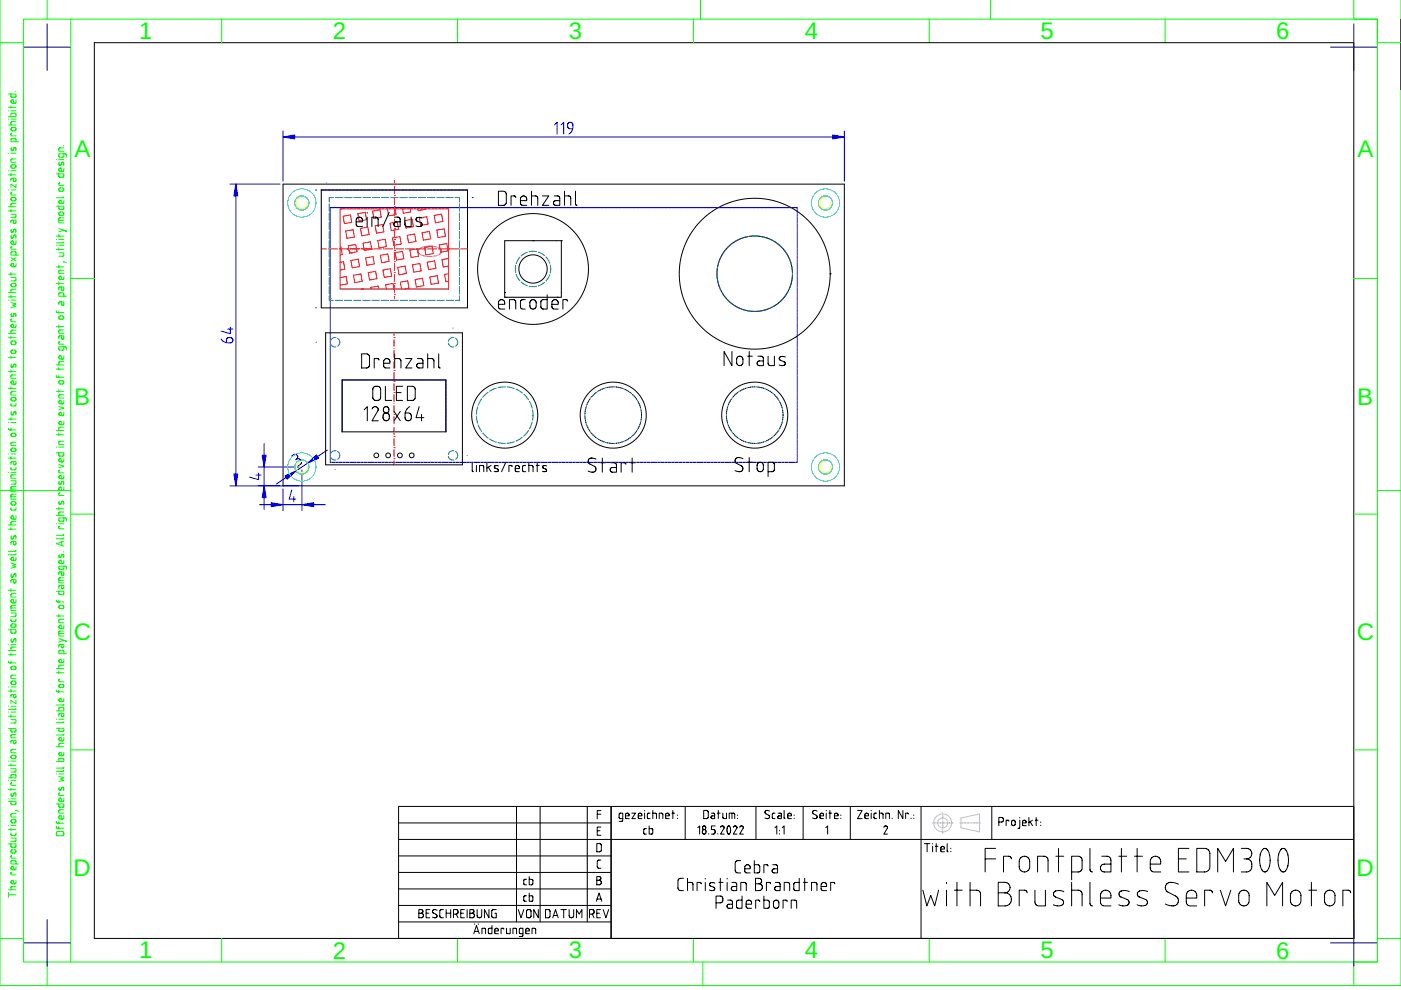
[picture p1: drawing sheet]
<svg xmlns="http://www.w3.org/2000/svg" width="297mm" height="210mm" viewBox="0 0 297 210" stroke-linecap="round" stroke-linejoin="round" font-family="sans-serif">
<defs><g id="words">
<g font-size="5.1" fill="#0f0">
<text x="29.5" y="8.3">1</text>
<text x="70.6" y="8.3">2</text>
<text x="120.6" y="8.3">3</text>
<text x="170.6" y="8.3">4</text>
<text x="220.6" y="8.3">5</text>
<text x="270.6" y="8.3">6</text>
<text x="15.8" y="33.3">A</text>
<text x="287.8" y="33.3">A</text>
<text x="15.7" y="85.8">B</text>
<text x="287.8" y="85.8">B</text>
<text x="15.6" y="135.7">C</text>
<text x="287.7" y="135.7">C</text>
<text x="15.6" y="185.7">D</text>
<text x="287.6" y="185.7">D</text>
<text x="29.5" y="203.2">1</text>
<text x="70.6" y="203.4">2</text>
<text x="120.6" y="203.1">3</text>
<text x="170.6" y="203.2">4</text>
<text x="220.6" y="203.1">5</text>
<text x="270.6" y="203.4">6</text>
</g>
</g></defs>
<g fill="none" stroke="#0f0" stroke-width=".21">
<path d="M0 -.1v209.1h297v-209.1M10 0v4.1h-5v5h-5M148.5 0v4.1M210 0v4.1M287 0v4.1h5v5h5M1.8 19.9h1.6v.6l-.3 .1h-.6l-.2-.7M3.3 19.4h.1M5 9.1v189.9M10 4.1h282v194.9M15 4.1v199.9M47 4.1v5M97 4.1v5"/>
<path d="M147 4.1v5M197 4.1v5M247 4.1v5M1.8 24.7h1.6v-.5l-.3-.2h-.6l-.2 .7M1.8 37.1h1.6M1.8 36.2h.1M1.8 32.5h.1M1.8 26.5h1.6M1.8 25.3h.1M1.8 23.5h.1M1.8 22.8h1.6M2.3 22.4v.5"/>
<path d="M2.3 36.7v.6M2.3 36.2h1.1M2.3 32.5h1.1M2.3 25.3h1.1M2.3 23.5h1.1M2.4 31.8h.1M2.4 31.3v.5M2.4 35h.8l.2 .4-.3 .2h-.6l-.2-.2zM2.4 27.1h.8l.2 .4-.3 .2h-.6l-.2-.2zM2.5 28.3l-.2 .1v.4h1.1M2.9 37.8v.6h.4l.1-.6h-.8l-.3 .1v.5M2.9 31.4l-.2 .5-.3-.1"/>
<path d="M3 31.4l.2-.1 .1 .1M3 31.4h.1M3.3 31.4h.1M3.3 31.4v.6M3.4 39v.7l-1.1-.7v.7M3.4 33.7h-.9l-.2 .3v.4h1.1M3.4 30.1l-.2-.7-.6-.1-.3 .2v.6h1.6M3.4 25.8h-1l-.1 .7M3.4 21.2v.5l-.3 .2-.7-.1v-.5l.5-.1v.7M11.9 36.9h1.6v.5l-.2 .2-.7-.1-.1-.6M11.9 33.8h.1M12.5 33.8h1"/>
<path d="M12.5 34.9h.1M12.5 34.9l.2 .2 .2-.1M12.6 34.4l-.1 .5M12.6 39.9h.7l.2 .4-.3 .2h-.5l-.2-.2zM12.6 38.8l-.1 .1v.4h1M12.9 35h.1M13.1 34.5l-.2 .4M13.1 34.5l.2-.1 .2 .1M13.1 34.5h.1M13.4 30.8h.1M13.5 34.5h.1M13.5 34.5v.6"/>
<path d="M13.5 35.6v.5l-.2 .2-.7-.1-.1-.5 .5-.1v.7M13.5 32.6l-.1 .7h-.7l-.2-.1v-.6h1.3l.3 .2v.5M13.5 31.4h-.8l-.2 .2v.5h1M1.8 58.1h1.6M1.8 44.7h1.6M1.8 43.8h1.6M1.8 40.3h.1M2.3 58.8h1.1l-.1 .7-1 .1M2.3 45.4h1.1l-.1 .7h-1M2.3 44.4v.5M2.3 57.8v.5M2.3 54.6l1.1 .7"/>
<path d="M2.3 40.3h1.1M2.4 50.4h.1M2.4 49.1h.1M2.4 50.4l.2 .1 .2-.1M2.4 49.1l.2 .2 .2-.1M2.4 49.8v.6M2.4 48.6v.5M2.4 42l.8-.1 .2 .5-.3 .2h-.6l-.2-.3zM2.5 52.3l-.2 .1v.4h1.1M2.5 40.8l-.2 .1v.4h1.1M2.8 50.4h.1M2.8 49.2h.1"/>
<path d="M2.9 46.7v.6h.4l.1-.6h-.8l-.3 .1v.5M2.9 48.7l-.1 .4M3 48.7l.2-.1 .1 .1M3 48.7h.1M3.3 50l-.3-.1-.2 .5M3.3 50h.1M3.3 48.7h.1M3.3 50v.5M3.3 48.7v.6M3.4 55.9v.5l-.3 .2-.7-.1v-.5l.5-.1v.7M3.4 54.1l-.2-.7h-.6l-.3 .1v.6h1.6M3.4 51.1v.5l-.3 .2-.7-.1v-.5l.5-.1v.7"/>
<path d="M3.4 43.1l-1 .1-.1 .6M3.4 54.6l-1.1 .7M11.9 43.7h1.6v.6l-.2 .1h-.7l-.1-.7M11.9 56.6h1.6M11.9 52.9h1.6M11.9 52h.1M11.9 50.8h.1M11.9 50.1h1.6M12.5 53.6h1l-.1 .7h-.9M12.5 49.7v.5M12.5 52.5v.6M12.5 56.2v.6"/>
<path d="M12.5 59.8v.5M12.5 52h1M12.5 50.8h1M12.5 48.5l1.4 .5M12.5 46.7h1M12.6 45.1l.7-.1 .2 .4-.3 .3-.5-.1-.2-.2zM13.4 55.5l.7 .2M13.5 58.5v.6l-.2 .2-.7-.1-.1-.5 .5-.2v.8M13.5 57.3h-.8l-.2 .3v.4h1M13.5 51.3l-.1 .2h-1.5M13.5 46.2h-.8l-.2 .3v.8h1M13.5 42.5v.5l-.2 .2-.7-.1-.1-.5 .5-.1v.7"/>
<path d="M13.5 41.7l-.1 .2h-1.5M13.5 48.8l-1 .4M14 49h.1M14 49l.1 .2M15 59h5M287 59h5M1.8 78.8h1.6M1.8 75.8h1.6M1.8 71.6h1.6M1.8 70.7h1.6M1.8 63.6h.1M1.8 62.9h1.6"/>
<path d="M1.8 62h1.6M2.3 64.2l1.1 .2-.7 .3 .7 .3-1.1 .2M2.3 62.6v.5M2.3 71.2v.6M2.3 75.5v.5M2.3 78.4v.6M2.3 63.6h1.1M2.4 77.7h.1M2.4 67h.1M2.4 77.7l.2 .2 .2-.1M2.4 67l.2 .1 .2-.1M2.4 77.2v.5"/>
<path d="M2.4 66.4v.6M2.4 74.3l.8-.1 .2 .5-.3 .2h-.6l-.2-.3zM2.4 72.4l.8-.1 .2 .5-.3 .2h-.6l-.2-.3zM2.4 60.2l.8-.1 .2 .5-.3 .2h-.6l-.2-.3zM2.5 67.7l-.2 .1v.4h1.1M2.8 77.8h.1M2.8 67h.1M2.9 77.3l-.1 .5M2.9 66.6l-.1 .4M3 77.3l.2-.1 .1 .1M3 77.3h.1M3 66.6l.2-.1 .1 .1"/>
<path d="M3 66.6h.1M3.3 77.4h.1M3.3 66.6h.1M3.3 77.4v.5M3.3 66.6v.5M3.4 79.5h-.9l-.2 .3v.4h1.1M3.4 70h-1l-.1 .7M3.4 68.7v.6l-.3 .2-.7-.1v-.5l.5-.2v.8M3.4 61.3l-1 .1-.1 .6M11.9 79.6l.2 .4h1.4M11.9 65.9l.2 .4h1.4M11.9 78.3h1.6"/>
<path d="M11.9 77.4h1.6M11.9 69.2h1.6M11.9 60.1h1.6M12.5 65.9v.5M12.5 68.9v.5M12.5 77.9v.5M12.5 79.6v.6M12.6 67.1l.7-.1 .2 .5-.3 .2h-.5l-.2-.3zM12.6 72.4l-.1 .2v.4h1M13 71.2l.1 .6h.4v-.6h-.8l-.2 .2v.4M13 64l.1 .6h.4v-.6h-.8l-.2 .2v.4M13 60.9l.1 .6h.4v-.6h-.8l-.2 .1v.5"/>
<path d="M13.5 76.7h-.9l-.1 .7M13.5 75.4v.5l-.2 .2h-.7l-.1-.5 .5-.2v.7M13.5 73.5l-.1 .7h-.7l-.2-.1v-.6h1.3l.3 .2v.5M13.5 70h-.8l-.2 .2v.5h1M13.5 62.8l-.1-.7h-.7l-.2 .1v.6h1.6M1.8 90.8l.2 .3h1.4M1.8 97.1h1.6M1.8 96.2h.1M1.8 89.6h.1M1.8 88.9h1.6M1.8 82.3h1.6M2.3 99.1v.4l.3 .1h.7l.1-.5"/>
<path d="M2.3 85.5v.4l.3 .2 .7-.1 .1-.5M2.3 82v.5M2.3 88.5v.6M2.3 90.8v.5M2.3 96.8v.5M2.3 96.2h1.1M2.3 89.6h1.1M2.4 87.8h.1M2.4 87.8l.2 .2 .2-.1M2.4 87.3v.5M2.4 95.1l.8-.1 .2 .5-.3 .2h-.6l-.2-.3zM2.4 92l.8-.1 .2 .4-.3 .3-.6-.1-.2-.2z"/>
<path d="M2.4 84.4l.8-.1 .2 .5-.3 .2h-.6l-.2-.3zM2.8 87.9h.1M2.9 97.8v.7h.4l.1-.7h-.8l-.3 .2v.5M2.9 87.4l-.1 .4M3 87.4l.2-.1 .1 .1M3 87.4h.1M3.3 87.4h.1M3.3 87.4v.6M3.4 93.8h-.9l-.2 .2v.5h1.1M3.4 83.1h-.9l-.2 .2v.5h1.1M3.4 80.7v.6l-.3 .2-.7-.1v-.5l.5-.2v.8M11.9 96h1.6v.6l-.2 .1h-.7l-.1-.7"/>
<path d="M11.9 94.8h.1M11.9 92.2h1.6M11.9 91.3h1.6M11.9 83h1.6M12.5 98.5l1 .3-1 .4M12.5 86.2l1 .3-1 .4M12.5 82.6v.6M12.5 91.8v.5M12.5 94.8h1M12.6 80.8l.7-.1 .2 .5-.3 .2h-.5l-.2-.3zM12.6 99.7l-.1 .2v.4h1M13.5 97.2v.6l-.2 .1h-.7l-.1-.5 .5-.2v.7"/>
<path d="M13.5 93.5l-.8 .1-.2 .2v.5h1M13.5 90.6h-.9l-.1 .7M13.5 89.3v.6l-.2 .1h-.7l-.1-.5 .5-.2v.7M13.5 87.4v.5l-.2 .2-.7-.1-.1-.5 .5-.1v.7M13.5 84.9v.6l-.2 .1h-.7l-.1-.5 .5-.2v.7M13.5 83.7h-.8l-.2 .3v.4h1M0 104h15M1.8 112.2h1.6M1.8 111.3h1.6M1.8 100.2h.1M2.3 119.4l1.1 .3-.7 .2 .7 .3-1.1 .3M2.3 107.6v.4l.3 .2 .7-.1 .1-.5"/>
<path d="M2.3 101.9h1.1l-.1 .7h-1M2.3 111.8v.6M2.3 105.3h1.1M2.3 103.7h1.1M2.3 100.2h1.1M2.4 114.1h.1M2.4 113.6v.5M2.4 106.5l.8-.1 .2 .5-.3 .2h-.6l-.2-.3zM2.9 114.8v.6h.4l.1-.6h-.8l-.3 .2v.4M2.9 113.7l-.2 .5-.3-.1M3 113.7l.2-.1 .1 .1M3 113.7h.1"/>
<path d="M3.3 113.7h.1M3.3 113.7v.6M3.4 118.1v.6l-.3 .2-.7-.1v-.5l.5-.2v.8M3.4 117.4l-.2 .2h-1.4M3.4 116.7l-.2 .2h-1.4M3.4 110.6h-1l-.1 .7M3.4 109.4v.5l-.3 .2-.7-.1v-.5l.5-.1v.7M3.4 104.8h-.9l-.2 .2v.8h1.1M3.4 103.2h-.9l-.2 .2v.8h1.1M3.4 100.7h-.9l-.2 .3v.4h1.1M11.9 111.1h.1M11.9 109.3h1.6"/>
<path d="M11.9 107.9h1.6M12.5 107.5v.5M12.5 111.1h1M12.5 118.1h.1M12.5 106.8h.1M12.5 102.6h.1M12.5 118.1l.2 .1 .2-.1M12.5 102.6l.2 .1 .2-.1M12.6 117.5l-.1 .6M12.6 106.3l-.1 .5M12.6 102l-.1 .6M12.6 111.6l-.1 .1v.4h1"/>
<path d="M12.6 104.5l-.1 .1v.5h1M12.9 118.1h.1M12.9 102.6h.1M13.1 114.9v.8M13.1 106.4l-.2 .5-.4-.1M13.1 117.7l-.2 .4M13.1 117.7l.2-.1 .2 .1v.5M13.1 117.7h.1M13.1 106.4l.2-.1 .2 .1M13.1 106.4h.1M13.4 117h.1M13.5 102.2l-.3-.1-.3 .5"/>
<path d="M13.5 106.4h.1M13.5 102.2h.1M13.5 106.4v.6M13.5 102.2v.5M13.5 118.8v.5l-.2 .2-.7-.1-.1-.5 .5-.1v.7M13.5 114.7l-1.6 .6 1.6 .5M13.5 114l-.1 .2h-1.5M13.5 113.3l-.1 .2h-1.5M13.5 109.8l-.1 .7h-.7l-.2-.1v-.6h1.3l.3 .2v.5M13.5 108.6h-.9l-.1 .7M13.5 103.3v.5l-.2 .2-.7-.1-.1-.5 .5-.1v.7M13.5 100.8v.5l-.2 .2-.7-.1-.1-.5 .5-.1v.7"/>
<path d="M15 109h5M287 109h5M292 104h5M1.8 133.5h1.6v.6l-.3 .1h-.6l-.2-.7M1.8 138.8h1.6M1.8 137.9h1.6M1.8 136.7h.1M1.8 125.2h1.6M2.3 131.2v.4l.3 .1h.7l.1-.5M2.3 130h1.1l-.1 .6-1 .1M2.3 124.8v.5M2.3 138.5v.5"/>
<path d="M2.3 136.7h1.1M2.3 128.9h1.1M2.4 136h.1M2.4 122.2h.1M2.4 136l.2 .1 .2-.1M2.4 122.2l.2 .2 .2-.2M2.4 135.4v.6M2.4 121.7v.5M2.4 132.4l.8-.1 .2 .5-.3 .2h-.6l-.2-.3zM2.8 136h.1M2.8 122.2h.1M2.9 122.9v.6h.4l.1-.6h-.8l-.3 .2v.4"/>
<path d="M2.9 135.6l-.1 .4M2.9 121.8l-.1 .4M3 135.6l.2-.2 .1 .2M3 135.6h.1M3 121.8l.2-.1 .1 .1M3 121.8h.1M3.3 135.6h.1M3.3 121.8h.1M3.3 135.6v.5M3.3 121.8v.6M3.4 137.2l-1 .1-.1 .6M3.4 128.4h-.9l-.2 .2v.8h1.1"/>
<path d="M3.4 127.1v.5l-.3 .2h-.7v-.5l.5-.2v.7M3.4 125.9h-.9l-.2 .2v.5h1.1M11.9 127.3l.2 .3h1.4M11.9 125.4h1.6v.5l-.2 .2-.7-.1-.1-.6M11.9 130.6h1.6M12.5 127.3v.5M12.5 130.2v.6M12.5 135.4l1.4 .5M12.5 134.3h1M12.5 123h1M12.6 128.4h.7l.2 .4-.3 .2h-.5l-.2-.2zM13 136.6l.1 .7h.4v-.7h-.8l-.2 .2v.5"/>
<path d="M13 124.1l.1 .6h.4v-.6h-.8l-.2 .2v.4M13 121.3l.1 .6h.4v-.6h-.8l-.2 .1v.5M13.5 139.8v.5l-.2 .2-.7-.1-.1-.5 .5-.1v.7M13.5 138.6l-.1-.7h-.7l-.2 .1v.6h1.6M13.5 133.8h-.8l-.2 .3v.8h1M13.5 132.6v.5l-.2 .2-.7-.1-.1-.5 .5-.1v.7M13.5 131.3h-.8l-.2 .3v.4h1M13.5 122.5h-.8l-.2 .3v.8h1M13.5 120l-.1 .7h-.7l-.2-.1v-.6h1.3l.3 .2v.5M13.5 135.8l-1 .3M14 135.9h.1M14 135.9l.1 .2"/>
<path d="M1.8 154.5h1.6v.6l-.3 .1h-.6l-.2-.7M1.8 140.2l.2 .3h1.4M1.8 151.9h1.6M1.8 151h.1M1.8 149.7h.1M1.8 146.5h1.6M1.8 145.6h.1M2.3 152.6h1.1l-.1 .6-1 .1M2.3 140.2v.5M2.3 146.2v.5M2.3 151.5v.5M2.3 151h1.1"/>
<path d="M2.3 149.7h1.1M2.3 145.6h1.1M2.4 144.5l.8-.1 .2 .5-.3 .2h-.6l-.2-.3zM2.4 141.4l.8-.1 .2 .4-.3 .3-.6-.1-.2-.2zM2.9 157v.6h.4l.1-.6h-.8l-.3 .1v.5M2.9 147.2v.7h.4l.1-.7h-.8l-.3 .2v.5M3.4 158.9h-.9l-.2 .3v.4h1.1M3.4 155.7h-.9l-.2 .3v.4h1.1M3.4 150.3l-.2 .1h-1.4M3.4 148.5v.7l-1.1-.7v.7M3.4 143.2h-.9l-.2 .2v.5h1.1M11.9 154.4h1.6v.6l-.2 .1h-.7l-.1-.7"/>
<path d="M11.9 150.7h1.6v-.5l-.2-.2h-.7l-.1 .7M11.9 146.3l.2 .4h1.4M11.9 158.3h1.6M11.9 152.5h.1M11.9 142.6h1.6M11.9 141.8h1.6M12.5 142.3v.5M12.5 146.3v.6M12.5 152.5h1M12.6 145.2l.7-.1 .2 .5-.3 .2h-.5l-.2-.3zM12.6 144l-.1 .1v.4h1M13 151.3l.1 .6h.4v-.6h-.8l-.2 .1v.5"/>
<path d="M13.5 159.5v.5l-.2 .2h-.7l-.1-.5 .5-.2v.7M13.5 157.6l-.9 .1-.1 .6M13.5 156.4v.5l-.2 .2-.7-.1-.1-.5 .5-.1v.7M13.5 155.7l-.1 .1h-1.5M13.5 153l-.1 .2h-1.5M13.5 149.3l-.1 .2h-1.5M13.5 148.1v.5l-.2 .2-.7-.1-.1-.5 .5-.1v.7M13.5 141l-.9 .1-.1 .7M15 159h5M287 159h5M1.8 178.9h1.6v.6l-.3 .1h-.6l-.2-.7M1.8 169.9h1.6v.6l-.3 .1h-.6l-.2-.7"/>
<path d="M1.8 164.9h1.6v-.5l-.3-.2h-.6l-.2 .7M1.8 175.9h1.6M1.8 175h.1M1.8 169.4h.1M1.8 167.4h1.6M1.8 165.5h.1M1.8 162.3h1.6M1.8 161.4h.1M2.3 177.7h1.1l-.1 .6-1 .1M2.3 176.6v.4l.3 .1h.7l.1-.5M2.3 163h1.1l-.1 .6-1 .1M2.3 161.9v.5"/>
<path d="M2.3 167.1v.5M2.3 175.5v.6M2.3 175h1.1M2.3 169.4h1.1M2.3 165.5h1.1M2.3 161.4h1.1M2.4 168.7h.1M2.4 168.7l.2 .1 .2-.1M2.4 168.1v.6M2.4 173.9l.8-.1 .2 .5-.3 .2h-.6l-.2-.3zM2.4 160.2h.8l.2 .4-.3 .2h-.6l-.2-.2zM2.5 166l-.2 .1v.4h1.1"/>
<path d="M2.8 168.7h.1M3.3 171.8l.6 .2M3.3 168.3l-.3-.1-.2 .5M3.3 168.3h.1M3.3 168.3v.5M3.4 172.5h-.9l-.2 .3v.4h1.1M11.9 175.2l.2 .4h1.4M11.9 174.2l.2 .3h1.4M11.9 170.4h1.6v.6l-.2 .2-.7-.1-.1-.7M11.9 161.5h1.6v-.6l-.2-.1h-.7l-.1 .7M11.9 164.1h.1M12 176.4l1.3-.1 .2 .3v.4l-.3 .2h-1l-.3-.3z"/>
<path d="M12.5 164.6l1 .3-.7 .3 .7 .2-1 .3M12.5 174.2v.5M12.5 175.2v.6M12.5 164.1h1M12.5 167.4h.1M12.6 166.9l-.1 .5M12.6 168.1l-.1 .2v.4h1M13.1 167l-.2 .6-.4-.2M13.1 167l.2-.1 .2 .2M13.1 167h.1M13.5 167.1h.1M13.5 167.1v.5"/>
<path d="M13.5 172.9v.6l-.2 .1h-.7l-.1-.5 .5-.2v.7M13.5 171.7h-.8l-.2 .3v.4h1M13.5 169.2v.5l-.2 .2-.7-.1-.1-.5 .5-.1v.7M13.5 163.4l-.1 .2h-1.5M13.5 162.7l-.1 .2h-1.5M0 199h5v5h5v5M1.8 189.2v1.1M1.8 189.7h1.6M1.8 188.7h1.6M2.4 180.3l.8-.1 .2 .5-.3 .2h-.6l-.2-.3zM2.5 185l-.2 .1v.4h1.1M2.5 181.4l-.2 .1v.4h1.1"/>
<path d="M3.4 187.9l-1 .1-.1 .7M3.4 186.7v.5l-.3 .2-.7-.1v-.5l.5-.1v.7M3.4 183.7v.5l-.3 .2h-.7v-.5l.5-.2v.7M3.4 183.2l-.2-.7h-.6l-.3 .1v.6h1.6M47 199v5M97 199v5M147 199v5M197 199v5M247 199v5M297 199h-5v5h-5v5M10 204h282M149 204v5"/>
</g>
<g fill="none" stroke="#000" stroke-width=".21">
<path d="M20 9.1h267v189.9h-267zM297 4.1v14.9M60 39h119v64h-119zM84.5 178h45M84.5 174.5h45M109.5 171v24.5M114.5 171v24.5M124.5 171v24.5M126.5 178.9h.7l.3 .2v1.1l-.2 .4h-.8zM126.6 176.1h.6M126.6 172.6h.8M127.4 175.4h-.8v1.7h.8"/>
<path d="M127.4 171.9h-.8v1.7M129.6 178h157.4M132 173.6l-.7-.2v-.7l.1-.3h.6v1.5l-.2 .2h-.5M132.6 173h.8l-.2-.5-.2-.1-.3 .1-.1 .8 .2 .3h.6M134 172.4h.7l-.7 1.2h.7M135.3 173h.8l-.2-.5-.2-.1-.3 .1-.1 .8 .2 .3h.6M136.7 171.8v.1M136.7 172.4v1.2M137.1 175.7h-.5l-.1 .3v.7l.6 .1M137.6 175.1v1.7h.7l.1-.2v-.8l-.8-.1M137.8 172.4h-.4l-.2 .3 .1 .7 .5 .2M138.4 172.4l.7 .1 .1 1.1"/>
<path d="M138.4 171.8v1.8M139.8 173.6v-1.2l.7 .1v1.1M141.1 173h.8l-.2-.5-.2-.1-.3 .1-.1 .8 .2 .3h.6M142.5 172.4h.5M142.7 171.8v1.8M143.6 172.8v.1M143.6 173.5v.1M145.3 171v7M147.9 175.5l.4-.4v1.7M149.2 171.8h.7l.2 .3 .1 1.1-.3 .3-.7 .1zM150.3 176.8h.1M150.8 172.4h.5l.2 .3v.9l-.6-.1v-.4l.6-.1"/>
<path d="M151.6 175.1h-.8v.8h.6l.2 .4-.1 .5h-.7M152.1 172.4h.6M152.2 176.8h.1M152.3 171.8v1.8M152.8 175.4l.4-.3 .3 .4-.7 1.3h.7M153.3 172.4v.9l.2 .3h.5v-1.2M154.4 175.2h.3l.2 .6-.1 .7-.3 .3-.2-.1-.2-.5zM154.6 173.6v-1.2l1.1 .1 .1 1.1M154.7 176.8h.1M155.2 172.4v1.2M155.5 175.4l.4-.3 .4 .4-.8 1.3h.8M156.4 172.8v.1"/>
<path d="M156.4 173.5v.1M156.8 175.4l.5-.3 .3 .4-.8 1.3h.8M160.3 171v7M163.2 172l-.6-.2-.3 .2v.5l.7 .4 .2 .3-.3 .4-.7-.2M164.3 175.5l.4-.4v1.7M164.3 172.4h-.4l-.2 .3 .1 .7 .5 .2M165 172.4h.5l.2 .3v.9l-.7-.1v-.4l.7-.1M165.3 176.1v.1M165.3 176.8h.1M165.9 175.5l.3-.4v1.7M166.2 171.8v1.6l.2 .2M167 173h.8l-.2-.5-.2-.1-.3 .1-.1 .8 .2 .3h.6"/>
<path d="M168.4 172.8v.1M168.4 173.5v.1M170.3 171v7M173.3 172l-.6-.2-.3 .2v.5l.7 .4 .2 .3-.3 .4-.7-.2M173.8 173h.8l-.1-.5-.3-.1-.3 .1-.1 .8 .2 .3h.6M175.1 175.5l.4-.4v1.7M175.2 171.8v.1M175.2 172.4v1.2M175.8 172.4h.5M176 171.8v1.8M176.9 173h.8l-.1-.5-.3-.1-.3 .1-.1 .8 .2 .3h.6M178.3 172.8v.1"/>
<path d="M178.3 173.5v.1M180.3 171v7M181.8 171.8h1l-1 1.8h1M183.4 173h.7l-.1-.5-.3-.1-.3 .1v.8l.2 .3h.5M184.7 171.8v.1M184.7 172.4v1.2M185.9 172.4h-.5l-.1 .3v.7l.6 .2M186.5 172.4l.7 .1v1.1M186.5 171.8v1.8M187.4 175.4l.2-.2 .3-.1 .2 .2v.3M187.8 173.6v-1.2l.7 .1 .1 1.1M188.1 175.6l-.7 1.2h.8"/>
<path d="M189.2 173.5v.1M191.4 171.8v1.8l-.9-1.8v1.8M192.6 172.6l-.2-.2h-.4v1.2M193.2 173.5v.1M193.7 172.8v.1M193.7 173.5v.1M195.3 171v28M196 178.9h1.1M196.6 178.9v1.7M197.7 178.9v.1M197.7 179.4v1.2M198.3 179.4h.6"/>
<path d="M198.5 178.9v1.7M200.8 178.9v1.5l.2 .2M201.6 179.8v.1M210.3 171v7M211.1 179.9h-2.2v5M211.8 174.3l.8-.1 .1-.3-.1-.5-.8-.1v1.8M213.9 174.1l-.1-.2h-.5v1.2M214.6 174l.3-.1 .3 .2v.6l-.2 .3h-.3l-.2-.2zM216.2 173.9v1.5l-.4 .2M216.2 173.3v.1M216.8 174.5h.8l-.2-.5-.3-.1-.2 .1-.1 .8 .2 .2 .6 .1M218.1 173.3v1.8"/>
<path d="M218.4 174.2l.5 .9M218.9 173.9l-.8 .5M219.5 173.9h.6M219.7 173.3v1.8M220.7 174.3v.1M220.7 175v.1M224.4 179.9v5M231.1 179.9v4.4a.56 .56 0 0 0 .5 .6M237.8 179.9v5M241.1 179.9v5M252.1 179.9h-2.3v5h2.3M253.7 179.9h1.7a1.11 1.11 0 0 1 1.1 1.1v2.8a1.11 1.11 0 0 1-1.1 1.1h-1.7z"/>
<path d="M263.2 179.9h1.1a1.11 1.11 0 0 1 1.1 1.1 1.11 1.11 0 0 1-1.1 1.1M287 171h-157.4v28M84.5 199v-28h45v28M84.5 185h45M84.5 181.5h45M84.5 192h45M84.5 195.5h45M84.5 188.5h45M88.8 193.6l.7 .1 .3 .4M89.3 193.6l.3-.2v-.4l-.2-.1h-.6v1.7l.7-.1 .3-.4M89.8 194.1h.1M90.3 193.6h.6"/>
<path d="M91.1 192.9h-.8v1.7h.8M92.7 193l-.6-.1-.3 .1v.5l.7 .4 .2 .3-.3 .4-.7-.1M94 192.9h-.6l-.2 .3 .1 1.2 .2 .2h.5M94.6 193.6h1M94.6 192.9v1.7M95.6 192.9v1.7M96.1 193.8h.6M96.7 193.8l.4-.2-.1-.6-.2-.1h-.7v1.7M96.7 193.8l.4 .8M97.7 193.6h.6M98.5 192.9h-.8v1.7h.8M99 192.9v1.7"/>
<path d="M99.6 193.6h.5M100.1 193.6l.3-.2v-.4l-.2-.1h-.6v1.7l.7-.1 .3-.4M100.1 193.6l.3 .2 .2 .3M100.4 198l.6-1.8 .6 1.8M100.6 194.1h.1M100.6 197.5h.8M100.6 195.9v.1M101.2 192.9v1.3l.4 .4 .5-.4v-1.3M101.4 195.9v.1M102.2 198v-1.2l.7 .1 .1 1.1M103.7 192.9v1.7l-1-1.7v1.7M104.3 196.2v1.8l-.6-.1-.2-.2 .1-.7 .7-.2"/>
<path d="M104.9 197.4h.8l-.2-.5-.3-.1-.2 .2-.1 .7 .2 .3h.6M105.2 192.9h-.7l-.2 .2v1.1l.2 .3 .7 .1v-1h-.3M106.8 197l-.1-.2h-.5v1.2M107.4 196.8v.9l.3 .3h.5v-1.2M108.7 198v-1.2l.8 .1v1.1M109.9 192.9l.6 1.7 .5-1.7M110.9 198l-.8-.2v-.7l.2-.3h.6v1.5l-.2 .2h-.6M111.5 197.4h.7l-.1-.5-.3-.1-.3 .2v.7l.2 .3h.5M111.6 189.9l-.4 .1-.2 .2 .1 .8 .5 .1M111.6 186.4l-.4 .1-.2 .2 .1 .8 .5 .1M111.7 193l.6-.1 .3 .2v1.1l-.2 .4h-.5l-.2-.2zM112.2 189.4v1.7h.6l.2-.3-.1-.7-.7-.2"/>
<path d="M112.2 185.9v1.7h.6l.2-.3-.1-.7-.7-.2M112.8 198v-1.2l.7 .1 .1 1.1M114.1 192.9v1.7l-.9-1.7v1.7M115.6 192.9h.7l.3 .2v1.1l-.2 .4h-.8zM117.2 194.6l.6-1.7 .6 1.7M117.4 194.1h.8M118.9 192.9h1.2M119.5 192.9v1.7M120.7 192.9v1.3l.5 .4 .4-.4v-1.3M122.2 194.6v-1.7l.6 .9 .6-.9v1.7M125 193.8h.6M125.6 193.8l.3-.2v-.6l-.3-.1h-.6v1.7"/>
<path d="M125.6 193.8l.4 .8M126.4 191.1l.6-1.7 .6 1.7M126.5 186.6l.8 .1 .2 .4M126.5 193.6h.6M126.6 190.6h.8M127 186.6l.4-.2-.1-.4-.2-.1h-.6v1.7l.8-.1 .2-.4M127.3 192.9h-.8v1.7h.8M127.4 182.4h-.6l-.2 .3 .1 1.2 .2 .2h.5M127.5 187.1h.1M127.9 192.9l.6 1.7 .5-1.7M144.9 186.2h-.6a.58 .58 0 0 0-.6 .6v1.5a.58 .58 0 0 0 .6 .5h.6M145.8 187.1h.8l.3 .2v1.5"/>
<path d="M145.8 186.2v2.6M148.7 187.4l-.2-.3h-.7v1.7M149.5 186.2v.2M149.5 187.1v1.7M150.6 187.8h.1M150.6 187.8l.7 .3M150.7 187.2l-.3 .3 .2 .3M150.7 187.2h.1M150.7 187.2l.9 .1M151.4 188.1h.1M151.4 188.1l.1 .3-.1 .3h-1M151.8 191.4h.9a.58 .58 0 0 0 .6-.6v-.2a.58 .58 0 0 0-.6-.6h-.9v2.6"/>
<path d="M152.4 187.1h.9M152.7 186.2v2.6M154.2 186.2v.2M154.2 187.1v1.7M154.3 190.8l.7 .1 .3 .4v1.3l-1-.1-.2-.4 .2-.3 1-.1M155.2 187.1h.7l.3 .4v1.3l-1-.1-.2-.3 .2-.3 1-.1M157 182.5h-.5a.58 .58 0 0 0-.6 .6v1.4a.58 .58 0 0 0 .6 .6h.5M157.1 188.8v-1.7h.8l.3 .2v1.5M157.3 190v2.6l-.9-.1-.2-.3v-1.1l.3-.2 .8-.1M157.9 184.2h1.2v-.3a.58 .58 0 0 0-.6-.6 .58 .58 0 0 0-.6 .6l.1 1.1 1.1 .1M158.2 191.7h1.1v-.3a.58 .58 0 0 0-.5-.6 .58 .58 0 0 0-.6 .6l.1 1.1 1 .1M159.9 182.5v2.6l1-.1 .2-.3-.1-1.1-.3-.3h-.8"/>
<path d="M160.2 186.2h.7a.58 .58 0 0 1 .6 .6 .58 .58 0 0 1-.6 .6 .72 .72 0 0 1 .7 .7 .72 .72 0 0 1-.7 .7h-.7zM160.2 187.4h.7M161.1 191.1l-.2-.2-.7-.1v1.8M162 190v2.6l.9-.1 .2-.3v-1.1l-.3-.2-.8-.1M162.8 183.6l-.2-.2-.6-.1v1.8M163.4 187.4l-.2-.3h-.7v1.7M163.8 183.3l.8 .1 .3 .4v1.3l-1-.1-.2-.4 .2-.3 1-.1M164.2 191a.58 .58 0 0 1 .6-.1 .58 .58 0 0 1 .3 .5v.6a.58 .58 0 0 1-.5 .6 .58 .58 0 0 1-.6-.6v-.7zM164.4 187.1h.7l.3 .4v1.3l-1-.1-.2-.3 .2-.3 1-.1M166.3 188.8v-1.7h.8l.3 .2v1.5M166.9 191.1l-.2-.2-.7-.1v1.8M167.8 192.6v-1.8l.8 .1 .2 .1 .1 1.6"/>
<path d="M169.5 186.2v2.6h-1l-.2-.4v-1.1l.3-.2h.9M170.3 187.1h.9M170.6 186.2v2.6M172.1 188.8v-1.7h.8l.2 .2 .1 1.5M174.1 188h1.1v-.3a.58 .58 0 0 0-.5-.6 .58 .58 0 0 0-.6 .6l.1 1 1 .1M177 187.4l-.2-.3h-.7v1.7M195.7 188.7l.8 3.4 .8-2.2 .9 2.2 .8-3.4M199.5 180h.7l-.1-.5-.3-.1-.2 .2-.1 .7 .2 .3h.5M200.7 187.1v.3M200.7 188.7v3.4M201.6 180.5v.1M202.3 188.7h1.7"/>
<path d="M202.9 187.1v5M205.7 188.7h1.4a.83 .83 0 0 1 .8 .9v2.5M205.7 187.1v5M208.9 182.1h2.2M211.6 189.3h1.5a1.39 1.39 0 0 1 1.3 1.4 1.39 1.39 0 0 1-1.3 1.4h-1.5v-5h1.4a1.11 1.11 0 0 1 1.1 1.1 1.11 1.11 0 0 1-1.1 1.1M214.4 182.1a.56 .56 0 0 0-.5-.6h-1.1v3.4M216.4 181.9a1.11 1.11 0 0 1 1.2-.3 1.11 1.11 0 0 1 .7 1.1v1.1a1.11 1.11 0 0 1-1.1 1.1 1.11 1.11 0 0 1-1.1-1.1v-1.4zM217.8 189.3a.56 .56 0 0 0-.6-.6h-1.1v3.4M219.4 188.7v2.5a.83 .83 0 0 0 .9 .9h1.3v-3.4M220 184.9v-3.4h1.4a.83 .83 0 0 1 .8 .9v2.5M223.3 191.8a2.26 2.26 0 0 0 1.7 .2M223.9 181.5h1.6"/>
<path d="M225 192h.1M225.1 190.7h.1M225.1 190.7a.67 .67 0 0 1 .4 .7 .67 .67 0 0 1-.5 .6M225.5 189.1a1.5 1.5 0 0 0-2.1 .2 .67 .67 0 0 0 .4 .9l1.3 .5M227.2 184.9h1.4a.83 .83 0 0 0 .8-.9v-1.6a.83 .83 0 0 0-.8-.9h-1.4v5M227.2 188.7h1.4a.83 .83 0 0 1 .8 .9v2.5M227.2 187.1v5M231.1 187.1v4.4a.56 .56 0 0 0 .5 .6M233.3 190.4h2.2v-.5a1.11 1.11 0 0 0-1.1-1.2 1.11 1.11 0 0 0-1.1 1.2v1.3a.83 .83 0 0 0 .9 .9h1.3M233.6 181.5h1.1a.83 .83 0 0 1 .8 .9v2.5h-1.3a.83 .83 0 0 1-.9-.9 .83 .83 0 0 1 .9-.8h1.3M237.2 181.5h1.7M237.2 191.8a2.26 2.26 0 0 0 1.7 .2"/>
<path d="M237.7 188.9a.67 .67 0 0 0-.5 .6 .67 .67 0 0 0 .5 .7l1.3 .5M237.7 188.9h.1M237.7 188.9a2.26 2.26 0 0 1 1.7 .2M238.9 192h.1M239 190.7h.1M239 190.7a.67 .67 0 0 1 .4 .7 .67 .67 0 0 1-.5 .6M240.5 181.5h1.7M241.1 191.8a2.26 2.26 0 0 0 1.7 .2M241.6 188.9a.67 .67 0 0 0-.5 .6 .67 .67 0 0 0 .4 .7l1.4 .5a.67 .67 0 0 1 .4 .7 .67 .67 0 0 1-.5 .6M241.6 188.9h.1M241.6 188.9a2.26 2.26 0 0 1 1.7 .2M242.8 192h.1"/>
<path d="M243.9 183.2h2.2v-.5a1.11 1.11 0 0 0-1.1-1.2 1.11 1.11 0 0 0-1.1 1.2v1.3a.83 .83 0 0 0 .8 .9h1.4M249.8 187.5a1.9 1.9 0 0 0-2.6 .2 1.11 1.11 0 0 0 .5 1.5l1.5 .8a1.15 1.15 0 0 1 .5 1.5 1.15 1.15 0 0 1-1.5 .5l-1.1-.3M249.8 182.1h1.7M251.5 190.4h2.2v-.5a1.11 1.11 0 0 0-1.1-1.2 1.11 1.11 0 0 0-1.1 1.2v1.3a.83 .83 0 0 0 .8 .9h1.4M257.1 189.3a.56 .56 0 0 0-.6-.6h-1.1v3.4M258.2 184.9v-5l1.6 2.8 1.7-2.8v5M258.7 188.7l1.1 3.4 1.2-3.4M263 189.1a1.11 1.11 0 0 1 1.2-.3 1.11 1.11 0 0 1 .6 1.1v1.1a1.11 1.11 0 0 1-1.1 1.1 1.11 1.11 0 0 1-1.1-1.1v-1.4zM263.7 182.1h.6M264.3 182.1a1.11 1.11 0 0 1 1.1 1.1v.6a1.11 1.11 0 0 1-1.1 1.1h-1.1M267.7 180.2a4 4 0 0 0 .2 4.6l.4 .1 .4-.3M267.7 180.1a.64 .64 0 0 1 1.1 .2 4.4 4.4 0 0 1-.1 4.3"/>
<path d="M267.7 180.1h.1M268.6 192.1v-5l1.7 2.8 1.6-2.8v5M268.7 184.6h.1M271.7 180a.64 .64 0 0 1 1 .3 3.7 3.7 0 0 1-.5 4.6h-.2a1.82 1.82 0 0 1-1-2v-.2a3.7 3.7 0 0 1 .7-2.7zM273.9 189.1a1.11 1.11 0 0 1 1.2-.3 1.11 1.11 0 0 1 .7 1.1v1.1a1.11 1.11 0 0 1-1.1 1.1 1.11 1.11 0 0 1-1.1-1.1v-1.4zM277.5 188.7h1.7M278 187.1v5M281.1 189.1a1.11 1.11 0 0 1 1.3-.3 1.11 1.11 0 0 1 .6 1.1v1.1a1.11 1.11 0 0 1-1.1 1.1 1.11 1.11 0 0 1-1.1-1.1v-1.4zM286.4 189.3a.56 .56 0 0 0-.6-.6h-1.1v3.4"/>
<circle cx="149.3" cy="176.3" r=".46"/>
<circle cx="149.3" cy="175.5" r=".37"/>
</g>
<g fill="none" stroke="#c0c0c0" stroke-width=".21">
<path d="M197.6 174.5h.2M198 174.5h.1M198.1 174.5h.3M198.6 174.5h.1M198.7 174.5h.4M199.2 174.5h.1M199.4 174.5h.3M199.9 174.5h.1M199.9 176.4h.1M199.9 175.1h.1M199.9 173.2h.1M199.9 172.3v.1"/>
<path d="M199.9 172.6h.1M199.9 172.7v.4M199.9 173.4v.3M199.9 173.8h.1M199.9 174v.3M199.9 174.6v.4M199.9 175.3v.3M199.9 175.8h.1M199.9 175.9v.3M199.9 176.5v.2M200 174.5h.3M200.5 174.5h.1"/>
<path d="M200.7 174.5h.3M201.1 174.5h.1M201.3 174.5h.3M201.8 174.5h.1M201.9 174.5h.2M203.5 174.5h.1M203.7 173.4l4-.8v3.8l-4-.9zM203.8 174.5h.1M204 174.5h.3M204.4 174.5h.1M204.6 174.5h.3M205.1 174.5h.1"/>
<path d="M205.2 174.5h.3M205.7 174.5h.1M205.9 174.5h.3M206.3 174.5h.1M206.5 174.5h.3M207 174.5h.1M207.1 174.5h.4M207.6 174.5h.1M207.8 174.5h.1"/>
<circle cx="199.9" cy="174.5" r="1.04"/>
<circle cx="199.9" cy="174.5" r="1.9"/>
</g>
<path d="M60 29h119" fill="none" stroke="#00f" stroke-width=".21"/>
<path d="M60 29l2.5-.4v.9z" fill="#00f"/>
<path d="M60 29l2.5-.4v.9z" fill="#00f" stroke="#00f" stroke-width=".21"/>
<path d="M176.5 28.6l2.5 .4-2.5 .5z" fill="#00f"/>
<path d="M176.5 28.6l2.5 .4-2.5 .5z" fill="#00f" stroke="#00f" stroke-width=".21"/>
<path d="M50 39v64M60 27.8v10.6M117.6 26.5l.5-.6v2.5M119 26.5l.5-.6v2.5M121.4 27.3h-.5a.56 .56 0 0 1-.6-.5v-.3a.56 .56 0 0 1 .6-.6 .56 .56 0 0 1 .6 .6l-.1 1.1-.8 .8M179 27.8v10.6" fill="none" stroke="#00f" stroke-width=".21"/>
<g fill="none" stroke="#000" stroke-width=".21">
<path d="M62.5 43h.1M62.6 43.4h.1M62.6 42.6v.1M62.7 43.8h.1M62.7 42.3h.1M62.9 44.1h.1M62.9 42h.1M63.2 44.3h.1M63.3 41.7h-.1M63.6 44.5h.1M63.6 41.6h.1M64 44.5h.1"/>
<path d="M64 41.5h.1M64.4 41.6h.1M64.4 44.5h.1M64.7 41.7h.1M64.7 44.3v.1M65 42h.1M65.1 44.1h-.1M65.3 42.3h.1M65.3 43.8h.1M65.4 42.6h.1M65.5 43.4l-.1 .1M65.5 43v.1"/>
<path d="M173.5 43h.1M173.6 43.4h.1M173.6 42.6v.1M173.7 43.8h.1M173.7 42.3h.1M173.9 44.1h.1M174 42h-.1M174.3 44.3h.1M174.3 41.7h.1M174.6 44.5h.1M174.6 41.6h.1M175 44.5h.1"/>
<path d="M175 41.5h.1M175.4 41.6h.1M175.4 44.5h.1M175.7 41.7h.1M175.8 44.3l-.1 .1M176.1 42h.1M176.1 44.1h.1M176.3 42.3h.1M176.3 43.8h.1M176.5 42.6h.1M176.5 43.4v.1M176.5 43v.1"/>
<path d="M62.5 99h.1M62.6 99.4h.1M62.6 98.6h.1M62.7 99.7v.1M62.7 98.3h.1M62.9 98h.1M63.3 97.7h-.1M63.6 97.6h.1M64 97.5h.1M64.4 97.6h.1M64.7 97.7h.1M65 97.9h.1"/>
<path d="M65.3 98.2h.1M65.3 99.8h.1M65.4 98.6h.1M65.5 99.4h-.1M65.5 99v.1M173.5 99h.1M173.6 99.4h.1M173.6 98.6h.1M173.7 99.7v.1M173.7 98.3h.1M174 98h-.1M174.3 97.7h.1"/>
<path d="M174.6 97.6h.1M175 97.5h.1M175.4 97.6h.1M175.7 97.7h.1M176.1 97.9h.1M176.3 98.2h.1M176.3 99.8h.1M176.5 98.6h.1M176.5 99.4h.1M176.5 99v.1M62.9 100.1h.1M63.2 100.3h.1"/>
<path d="M63.6 100.5h.1M64 100.5h.1M64.4 100.5h.1M64.7 100.3h.1M65.1 100.1h-.1M173.9 100.1h.1M174.3 100.3h.1M174.6 100.5h.1M175 100.5h.1M175.4 100.5h.1M175.8 100.3h-.1M176.1 100.1h.1"/>
</g>
<path d="M50 39l.4 2.5h-.8z" fill="#00f"/>
<path d="M50 39l.4 2.5h-.8z" fill="#00f" stroke="#00f" stroke-width=".21"/>
<path d="M49.6 100.5h.8l-.4 2.5z" fill="#00f"/>
<path d="M49.6 100.5h.8l-.4 2.5z" fill="#00f" stroke="#00f" stroke-width=".21"/>
<path d="M48.8 39h10.6M46.9 71.9l.8 .7 1.1 .1a.56 .56 0 0 0 .6-.6 .56 .56 0 0 0-.6-.5h-.3a.56 .56 0 0 0-.5 .5v.6M48.3 69.8h1.1M48.8 69.4v1.3l-1.9-.5M56 94v14M48.8 103h10.6" fill="none" stroke="#00f" stroke-width=".21"/>
<path d="M55.6 96.5h.8l-.4 2.5z" fill="#00f"/>
<path d="M55.6 96.5h.8l-.4 2.5z" fill="#00f" stroke="#00f" stroke-width=".21"/>
<path d="M56 103l.4 2.5h-.8z" fill="#00f"/>
<path d="M56 103l.4 2.5h-.8z" fill="#00f" stroke="#00f" stroke-width=".21"/>
<path d="M54.8 99h8.6M54.3 100.7h1.1M54.8 103h8.6M54.8 100.3v1.4l-1.9-.5M55 107h14" fill="none" stroke="#00f" stroke-width=".21"/>
<path d="M57.5 106.6l2.5 .4-2.5 .4z" fill="#00f"/>
<path d="M57.5 106.6l2.5 .4-2.5 .4z" fill="#00f" stroke="#00f" stroke-width=".21"/>
<path d="M64 107l2.5-.4v.8z" fill="#00f"/>
<path d="M64 107l2.5-.4v.8z" fill="#00f" stroke="#00f" stroke-width=".21"/>
<path d="M64 99.6v8.7M69.4 95.4l-10.8 7.2M60 103.6v4.7M61.9 103.9l-.6 1.9h1.4M62.3 105.3v1.1" fill="none" stroke="#00f" stroke-width=".21"/>
<path d="M60.4 100.9l2.4-1.1-1.9 1.8z" fill="#00f"/>
<path d="M60.4 100.9l2.4-1.1-1.9 1.8z" fill="#00f" stroke="#00f" stroke-width=".21"/>
<path d="M65.3 98.2l1.8-1.8 .5 .7z" fill="#00f"/>
<path d="M65.3 98.2l1.8-1.8 .5 .7z" fill="#00f" stroke="#00f" stroke-width=".21"/>
<g fill="none" stroke="#00f" stroke-width=".21">
<path d="M66.9 40.3h.1M68.1 40.3h.1M68.1 40.3h.6M68.8 40.3h.6M69.6 40.3h.6M70 44.5v.6M70 45.2v.6M70 46v.6M70 46.7v.6M70 47.5v.6M70 48.2v.6M70 49v.6"/>
<path d="M70 49.7v.6M70 50.5v.6M70 51.2v.6M70 52v.6M70 52.7v.6M70 53.5v.6M70 54.2v.6M70 55v.6M70 55.7v.6M70 56.5v.6M70 57.2v.6M70 58v.6"/>
<path d="M70 58.7v.6M70 59.5v.6M70.3 44h-.3v.3M70.3 40.3h.6M70.5 44h.6M71.1 40.3h.6M71.2 44h.6M71.8 40.3h.6M72 44h.6M72.6 40.3h.6M72.7 44h.6M73.3 40.3h.6"/>
<path d="M73.5 44h.6M74.1 40.3h.6M74.2 44h.6M74.8 40.3h.6M75 44h.6M75.6 40.3h.6M75.7 44h.6M76.3 40.3h.6M76.5 44h.6M77.1 40.3h.6M77.2 44h.6M77.8 40.3h.6"/>
<path d="M78 44h.6M78.6 40.3h.6M78.7 44h.6M79.3 40.3h.6M79.5 44h.6M80.1 40.3h.6M80.2 44h.6M80.8 40.3h.6M81 44h.6M81.6 40.3h.6M81.7 44h.6M82.3 40.3h.6"/>
<path d="M82.5 44h.6M83.1 40.3h1.1M83.2 44h.6M84 44h.6M84.3 40.3h.6M84.7 44h.6M85.1 40.3h.6M85.5 44h.6M85.8 40.3h.6M86.2 44h.6M86.6 40.3h.6M87 44h.6"/>
<path d="M87.3 40.3h.6M87.7 44h.6M88.1 40.3h.6M88.5 44h.6M88.8 40.3h.6M89.2 44h.6M89.6 40.3h.6M90 44h.6M90.3 40.3h.6M90.7 44h.6M91.1 40.3h.6M91.5 44h.6"/>
<path d="M91.8 40.3h.6M92.2 44h.6M92.6 40.3h.6M93 44h.6M93.3 40.3h.6M93.7 44h.6M94.1 40.3h.6M94.5 44h.6M94.8 40.3h.6M95.2 44h.6M95.6 40.3h.6M96 44h.6"/>
<path d="M96.3 40.3h.6M96.7 44h.6M97.1 40.3h.6M97.5 44h.6M97.8 40.3h.6M98.2 44h.6M98.6 40.3h.5M99 44h.6M99.7 44h.6M100.1 41.9h.1M100.5 44h.6M101.2 44h.6"/>
<path d="M102 44h.6M102.7 44h.6M103.5 44h.6M104.2 44h.6M105 44h.6M105.7 44h.6M106.5 44h.6M107.2 44h.6M108 44h.6M108.7 44h.6M109.5 44h.6M110.2 44h.6"/>
<path d="M111 44h.6M111.7 44h.6M112.5 44h.6M113.2 44h.6M114 44h.6M114.7 44h.6M115.5 44h.6M116.2 44h.6M117 44h.6M117.7 44h.6M118.5 44h.6M119.2 44h.6"/>
<path d="M120 44h.6M120.7 44h.6M121.5 44h.6M122.2 44h.6M123 44h.6M123.7 44h.6M124.5 44h.6M125.2 44h.6M126 44h.6M126.7 44h.6M127.5 44h.6M128.2 44h.6"/>
<path d="M129 44h.6M129.7 44h.6M130.5 44h.6M131.2 44h.6M132 44h.6M132.7 44h.6M133.5 44h.6M134.2 44h.6M135 44h.6M135.7 44h.6M136.5 44h.6M137.2 44h.6"/>
<path d="M138 44h.6M138.7 44h.6M139.5 44h.6M140.2 44h.6M141 44h.6M141.7 44h.6M142.5 44h.6M143.2 44h.6M144 44h.6M144.7 44h.6M145.5 44h.6M146.2 44h.6"/>
<path d="M147 44h.6M147.7 44h.6M148.5 44h.6M149.2 44h.6M150 44h.6M150.7 44h.6M151.5 44h.6M152.2 44h.6M153 44h.6M153.7 44h.6M154.5 44h.6M155.2 44h.6"/>
<path d="M156 44h.6M156.7 44h.6M157.5 44h.6M158.2 44h.6M159 44h.6M159.7 44h.6M160.5 44h.6M161.2 44h.6M162 44h.6M162.7 44h.6M163.5 44h.6M164.2 44h.6"/>
<path d="M165 44h.6M165.7 44h.6M166.5 44h.6M167.2 44h.6M168 44h.6M168.7 44h.3v.3M169 44.5v.6M169 45.2v.6M169 46v.6M169 46.7v.6M169 47.5v.6M169 48.2v.6"/>
<path d="M169 49v.6M169 49.7v.6M169 50.5v.6M169 51.2v.6M169 52v.6M169 52.7v.6M169 53.5v.6M169 54.2v.6M169 55v.6M169 55.7v.6M169 56.5v.6M169 57.2v.6"/>
<path d="M169 58v.6M169 58.7v.6M169 59.5v.6M66.9 65.3h.1M67 72.6h.1M70 60.2v.6M70 61v.6M70 61.7v.6M70 62.5v.6M70 63.2v.6M70 64v.6M70 64.7v.6"/>
<path d="M70 65.5v.6M70 66.2v.6M70 67v.6M70 67.7v.6M70 68.5v.6M70 69.2v.6M70 70v.6M70 70.7v.6M70 71.5v.6M70 72.2v.6M70 73v.6M70 73.7v.6"/>
<path d="M70 74.5v.6M70 75.2v.6M70 76v.6M70 76.7v.6M70 77.5v.6M70 78.2v.6M70 79v.6M70 79.7v.6M96 69.6h.1M169 60.2v.6M169 61v.6M169 61.7v.6"/>
<path d="M169 62.5v.6M169 63.2v.6M169 64v.6M169 64.7v.6M169 65.5v.6M169 66.2v.6M169 67v.6M169 67.7v.6M169 68.5v.6M169 69.2v.6M169 70v.6M169 70.7v.6"/>
<path d="M169 71.5v.6M169 72.2v.6M169 73v.6M169 73.7v.6M169 74.5v.6M169 75.2v.6M169 76v.6M169 76.7v.6M169 77.5v.6M169 78.2v.6M169 79v.6M169 79.7v.6"/>
<path d="M61.8 96.7l.5-.3a.56 .56 0 0 1 .7 .2 .56 .56 0 0 1-.1 .7M62.9 97.3a.56 .56 0 0 1 .8 .2l.1 .2a.56 .56 0 0 1-.1 .8l-.5 .3M62.9 97.3l-.2 .2M70 97.7v.3h.3M70 80.5v.6M70 81.2v.6M70 82v.6M70 82.7v.6M70 83.5v.6M70 84.2v.6M70 85v.6M70 85.7v.6"/>
<path d="M70 86.5v.6M70 87.2v.6M70 88v.6M70 88.7v.6M70 89.5v.6M70 90.2v.6M70 91v.6M70 91.7v.6M70 92.5v.6M70 93.2v.6M70 94v.6M70 94.7v.6"/>
<path d="M70 95.5v.6M70 96.2v.6M70 97v.6M70.5 98h.6M71 99.6h.1M71.2 98h.6M72 98h.6M72.5 91.6h.1M72.5 81.3v.6M72.5 82v.6M72.5 82.8v.6M72.5 83.5v.6"/>
<path d="M72.5 84.3v.6M72.5 85v.6M72.5 85.8v.6M72.5 86.5v.6M72.5 87.3v.6M72.5 88v.6M72.5 88.8v.6M72.5 89.5v.6M72.5 90.3v.6M72.5 91v.6M72.7 98h.6M73.1 80.6h-.6v.5"/>
<path d="M73.2 80.6h.6M73.5 98h.6M74 80.6h.6M74.2 98h.6M74.7 80.6h.6M75 98h.6M75.5 80.6h.6M75.7 98h.6M76.2 80.6h.6M76.5 98h.6M77 80.6h.6M77.2 98h.6"/>
<path d="M77.7 80.6h.6M78 98h.6M78.5 80.6h.6M78.7 98h.6M79.2 80.6h.6M79.5 98h.6M80 80.6h.6M80.2 98h.6M80.7 80.6h.6M81 98h.6M81.5 80.6h.6M81.7 98h.6"/>
<path d="M82.2 80.6h.6M82.5 98h.6M83 80.6h1.1M83.2 98h.6M84 98h.6M84.2 80.6h.6M84.7 98h.6M85 80.6h.6M85.5 98h.6M85.7 80.6h.6M86.2 98h.6M86.5 80.6h.6"/>
<path d="M87 98h.6M87.2 80.6h.6M87.7 98h.6M88 80.6h.6M88.5 98h.6M88.7 80.6h.6M89.2 98h.6M89.5 80.6h.6M90 98h.6M90.2 80.6h.6M90.7 98h.6M91 80.6h.6"/>
<path d="M91.5 98h.6M91.7 80.6h.6M92.2 98h.6M92.5 80.6h.6M93 98h.6M93.2 80.6h.6M93.7 98h.6M94 80.6h.5v.5M94.5 98h.6M94.5 91.6h.1M94.5 81.3v.6M94.5 82v.6"/>
<path d="M94.5 82.8v.6M94.5 83.5v.6M94.5 84.3v.6M94.5 85v.6M94.5 85.8v.6M94.5 86.5v.6M94.5 87.3v.6M94.5 88v.6M94.5 88.8v.6M94.5 89.5v.6M94.5 90.3v.6M94.5 91v.6"/>
<path d="M95.2 98h.6M96 98h.6M96.7 98h.6M97.5 98h.6M98.2 98h.6M99 98h.6M99 96.6h.1M99.7 98h.6M100.5 98h.6M101.2 98h.6M102 98h.6M102.7 98h.6"/>
<path d="M103.5 98h.6M104.2 98h.6M105 98h.6M105.7 98h.6M106.5 98h.6M107.2 98h.6M108 98h.6M108.7 98h.6M109.5 98h.6M110.2 98h.6M111 98h.6M111.7 98h.6"/>
<path d="M112.5 98h.6M113.2 98h.6M114 98h.6M114.7 98h.6M115.5 98h.6M116.2 98h.6M117 98h.6M117.7 98h.6M118.5 98h.6M119.2 98h.6M120 98h.6M120.7 98h.6"/>
<path d="M121.5 98h.6M122.2 98h.6M123 98h.6M123.7 98h.6M124.5 98h.6M125.2 98h.6M126 98h.6M126.7 98h.6M127.5 98h.6M128.2 98h.6M129 98h.6M129.7 98h.6"/>
<path d="M130.5 98h.6M131.2 98h.6M132 98h.6M132.7 98h.6M133.5 98h.6M134.2 98h.6M135 98h.6M135.7 98h.6M136.5 98h.6M137.2 98h.6M138 98h.6M138.7 98h.6"/>
<path d="M139.5 98h.6M140.2 98h.6M141 98h.6M141.7 98h.6M142.5 98h.6M143.2 98h.6M144 98h.6M144.7 98h.6M145.5 98h.6M146.2 98h.6M147 98h.6M147.7 98h.6"/>
<path d="M148.5 98h.6M149.2 98h.6M150 98h.6M150.7 98h.6M151.5 98h.6M152.2 98h.6M153 98h.6M153.7 98h.6M154.5 98h.6M155.2 98h.6M156 98h.6M156.7 98h.6"/>
<path d="M157.5 98h.6M158.2 98h.6M159 98h.6M159.7 98h.6M160.5 98h.6M161.2 98h.6M162 98h.6M162.7 98h.6M163.5 98h.6M164.2 98h.6M165 98h.6M165.7 98h.6"/>
<path d="M166.5 98h.6M167.2 98h.6M168 98h.6M169 97.7v.3h-.3M169 80.5v.6M169 81.2v.6M169 82v.6M169 82.7v.6M169 83.5v.6M169 84.2v.6M169 85v.6M169 85.7v.6"/>
<path d="M169 86.5v.6M169 87.2v.6M169 88v.6M169 88.7v.6M169 89.5v.6M169 90.2v.6M169 91v.6M169 91.7v.6M169 92.5v.6M169 93.2v.6M169 94v.6M169 94.7v.6"/>
<path d="M169 95.5v.6M169 96.2v.6M169 97v.6"/>
</g>
<path d="M69.1 38.8h.1M78.6 52.7h-5l1.1 1.1M88.9 53.8h.1M93.3 52.8a4 4 0 0 0-4.6 .2l-.1 .4 .3 .4M93.4 52.8h.1M93.4 52.8a.63 .63 0 0 1-.2 1.1 4.4 4.4 0 0 1-4.3-.1M70.1 63.3h.1" fill="none" stroke="#f0f" stroke-width=".21"/>
<g fill="none" stroke="#f00" stroke-width=".21">
<path d="M83.6 39.1h.1M83.6 38.3v.4M83.6 39.5v1.5M68.1 52.8h1.1M69.6 52.8h.1M70 52.8h1.5M71.9 52.8h.1M72.1 44.3h23v17h-23zM72.1 58.9l1.3-.3 .3 1.6-1.6 .3M72.1 55.6l.7-.1 .3 1.6-1 .1M72.1 52.4h.2l.3 1.5-.5 .1M72.3 52.8h1.6"/>
<path d="M72.5 44.3h.1M72.7 45.9l1.6-.3 .3 1.5-1.6 .3zM73.3 49l1.6-.3 .2 1.6-1.5 .2zM73.8 52.1l1.6-.3 .3 1.6-1.6 .3zM74.3 52.8h.1M74.4 55.2l1.6-.2 .2 1.5-1.5 .3zM74.6 52.8h1.6M74.9 58.4l1.6-.3 .3 1.5-1.6 .3zM75.9 45.3l1.5-.3 .3 1.6-1.6 .3zM76.4 48.4l1.6-.2 .3 1.5-1.6 .3zM76.6 52.8h.1M77 51.6l1.5-.3 .3 1.5-1.6 .3z"/>
<path d="M77 52.8h1.5M77.5 54.7l1.6-.3 .3 1.6-1.6 .2zM78.1 57.8l1.5-.3 .3 1.6-1.5 .3zM78.9 52.8h.1M79 44.8l1.6-.3 .2 1.5-1.5 .3zM79.3 52.8h1.6M79.5 47.9l1.6-.3 .3 1.6-1.6 .2zM80.1 51l1.6-.3 .2 1.6-1.5 .3zM80.7 54.1l1.5-.2 .3 1.5-1.6 .3zM81.2 57.3l1.6-.3 .2 1.5-1.5 .3zM81.3 52.8h.1M81.7 52.8h1.5"/>
<path d="M82.1 44.3l.3 1.5 1.6-.3-.2-1.2M82.7 47.3l1.5-.2 .3 1.5-1.5 .3zM83.2 50.5l1.6-.3 .3 1.5-1.6 .3zM83.6 57.8h.1M83.6 55.5h.1M83.6 53.1h.1M83.6 50.8h.1M83.6 48.4h.1M83.6 43.8h.1M83.6 41.4h.1M83.6 52.8h.1M83.6 41.8v1.6"/>
<path d="M83.6 44.2v1.5M83.6 46.1h.1M83.6 46.5v1.6M83.6 48.8v1.6M83.6 51.2v1.5M83.6 53.5v1.6M83.6 55.8v1.6M83.6 58.2v1.5M83.8 53.6l1.5-.3 .3 1.6-1.5 .2zM84 52.8h1.6M84.3 56.7l1.6-.3 .3 1.6-1.6 .3zM85.4 44.3l.1 .9 1.6-.3-.1-.6"/>
<path d="M85.8 46.8l1.6-.3 .2 1.6-1.5 .2zM86 52.8h.1M86.3 52.8h1.6M86.4 49.9l1.5-.3 .3 1.6-1.6 .3zM86.9 53l1.6-.2 .2 1.5-1.5 .3zM87.5 56.2l1.5-.3 .3 1.5-1.6 .3zM88 59.3l1.6-.3 .2 1.6-1.5 .2zM88.3 52.8h.1M88.6 44.3l.1 .4 1.5-.4M88.7 52.8h1.5M88.9 46.2l1.6-.3 .3 1.6-1.6 .3zM89.5 49.4l1.5-.3 .3 1.5-1.5 .3z"/>
<path d="M90 52.5l1.6-.3 .3 1.6-1.6 .2zM90.6 55.6l1.5-.3 .3 1.6-1.5 .3zM90.6 52.8h.1M91 52.8h1.6M91.1 58.7l1.6-.2 .3 1.5-1.6 .3zM92.1 45.7l1.5-.3 .3 1.6-1.6 .2zM92.6 48.8l1.6-.3 .2 1.6-1.5 .3zM93 52.8h.1M93.2 51.9l1.5-.3 .3 1.6-1.6 .3zM93.4 52.8h1.5M95.1 52.8h.1M95.1 58l-.8 .2 .2 1.5 .6-.1"/>
<path d="M95.1 54.8l-1.4 .2 .3 1.6 1.1-.2M95.3 52.8h.1M95.7 52.8h1.6M97.7 52.8h.1M98 52.8h1.1M76.7 61.3h.4M78.7 61.3l-.1-.4 1.6-.2 .1 .6M81.9 61.3l-.1-.9 1.5-.3 .2 1.2M83.5 72.6h.1M83.5 71.6h.1M83.5 76.2h.1M83.5 78.5h.1"/>
<path d="M83.5 70.6v.6M83.5 72v1.5M83.5 73.9h.1M83.5 74.3v1.5M83.5 76.6v1.6M83.5 78.9v1.6M83.6 62.5h.1M83.6 60.1h.1M83.6 60.5v1.6M83.6 62.9v.4M85.1 61.3l-.2-1.5 1.5-.2 .3 1.5-.9 .2M95.1 61.2l-.2 .1"/>
<path d="M83.5 80.9h.1M83.5 83.2h.1M83.5 87.9h.1M83.5 92.6h.1M83.5 94.9h.1M83.5 97.3h.1M83.5 81.3v1.5M83.5 83.6v1.6M83.5 85.6h.1M83.5 85.9v1.6M83.5 88.3v1.5M83.5 90.2h.1"/>
<path d="M83.5 90.6v1.6M83.5 93v1.5M83.5 95.3v1.6M83.5 97.6v1"/>
</g>
<g fill="none" stroke="#000" stroke-width=".21">
<path d="M68.1 40.3h31v25h-31zM75.5 47h1.3v-.3a.67 .67 0 0 0-.6-.7 .67 .67 0 0 0-.7 .7l.2 1.2 1.1 .1M77.8 45v.2M77.8 46v2M78.8 48v-2h1l.3 .3 .1 1.7M82.5 45l-1.3 3M83.7 46l.8 .1 .3 .4v1.5l-1.1-.1-.2-.4 .2-.4 1.1-.1M85.8 46l.1 1.6 .1 .3 .3 .1h.9v-2M88.2 47.9l1 .1M88.5 46.1l-.3 .3 .1 .4 .9 .4M88.5 46.1h.1M88.5 46.1l1 .1"/>
<path d="M89.2 48h.1M89.3 47.2h.1M89.3 47.2l.2 .4-.3 .4M105.7 40.5h1a.67 .67 0 0 1 .6 .7v1.7a.67 .67 0 0 1-.6 .6h-1zM109.3 41.9l-.2-.3-.8-.1v2M110.3 42.5h1.4v-.3a.67 .67 0 0 0-.7-.7 .67 .67 0 0 0-.7 .7l.2 1.2 1.2 .1M112.7 41.5h.9l.3 .3 .1 1.7M112.7 40.5v3M113 51h.1M115 41.5h1.3l-1.3 2h1.3M117.5 41.5l.9 .1 .3 .4v1.5l-1.2-.1-.2-.4 .2-.3 1.2-.2M119 51h.1"/>
<path d="M119 51h-12v12h.1M119 51v12h-11.9M119.7 41.5h.9l.3 .3 .1 1.7M119.7 40.5v3M122 40.5v2.7l.3 .3M176 58h.1M69 70.6h29v28h-29zM76.7 75h1a.67 .67 0 0 1 .6 .7v1.7a.67 .67 0 0 1-.6 .6h-1zM80.3 76.4l-.2-.4h-.8v2M81.3 77h1.4v-.3a.67 .67 0 0 0-.7-.7 .67 .67 0 0 0-.7 .7l.2 1.2 1.2 .1M83.7 76h.9l.3 .2 .1 1.8M83.7 75v3"/>
<path d="M86 76h1.3l-1.3 2h1.3M88.5 76l.9 .1 .3 .4v1.5l-1.2-.1-.2-.4 .2-.4 1.2-.1M90.7 76h.9l.3 .2 .1 1.8M90.7 75v3M93 75v2.7l.3 .3M105.7 64.5h1.3v-.3a.67 .67 0 0 0-.7-.7 .67 .67 0 0 0-.6 .7l.1 1.2 1.2 .1M107 62h.1M107.1 63h.1M108 65.5v-2h.9l.4 .3v1.7M111.3 63.5l-.7 .1-.3 .4 .1 1.3 .3 .2h.6M112.5 63.7a.67 .67 0 0 1 .8-.1 .67 .67 0 0 1 .4 .6v.7a.67 .67 0 0 1-.7 .6 .67 .67 0 0 1-.7-.6l.1-.8zM116 62.5v3h-1.1l-.2-.4v-1.3l.4-.3h.9"/>
<path d="M117 64.5h1.3v-.3a.67 .67 0 0 0-.6-.7 .67 .67 0 0 0-.7 .7l.2 1.2 1.1 .1M118.1 63h.1M120.3 63.9l-.2-.4h-.8v2M155.2 74.5v3l-1.7-3v3M156.4 75.7a.67 .67 0 0 1 .7-.1 .67 .67 0 0 1 .4 .6v.7a.67 .67 0 0 1-.6 .6 .67 .67 0 0 1-.7-.6v-.8zM158.5 75.5h1M158.9 74.5v3M160.7 75.5l.8 .1 .4 .4v1.5l-1.2-.1-.2-.4 .2-.4 1.2-.1M162.9 75.5v1.6l.1 .3 .4 .1h.8v-2M165.2 77.4l1 .1M165.5 75.6l-.3 .2v.4l1.2 .6 .1 .4-.3 .3M165.5 75.6h.1"/>
<path d="M165.5 75.6l1 .1M166.2 77.5h.1M72.5 80.6h22v11h-22zM77.2 86.9l.7-.7v3M78.9 86.7a.65 .65 0 0 1 .8-.5 .65 .65 0 0 1 .5 .8l-1.3 2.2h1.3M79.2 82.1l.8-.2a.67 .67 0 0 1 .7 .7v1.6a.67 .67 0 0 1-.7 .7h-.3a.67 .67 0 0 1-.7-.7v-1.7zM81.4 87.7a.67 .67 0 0 1 .7-.1 .67 .67 0 0 1 .4 .6v.4a.67 .67 0 0 1-.6 .6 .67 .67 0 0 1-.7-.6zM81.7 81.9v3h1.3M83.5 87.2l1.4 2M84 83.2h1M84.9 87.2l-1.4 2M85.4 81.9h-1.4v3h1.4"/>
<path d="M86.4 81.9h1a.67 .67 0 0 1 .6 .7v1.6a.67 .67 0 0 1-.6 .7h-1zM86.9 86.2l-.5 .4-.4 .6-.1 1.4a.67 .67 0 0 0 .6 .6 .67 .67 0 0 0 .7-.6v-.4a.67 .67 0 0 0-.7-.6h-.6M88.9 86.2l-.7 2.4h1.7M89.4 87.9v1.3M100.1 98v1.8l.2 .2M101 98v.1M101 98.7v1.3M103.2 98v2M103.5 99.1l.6 .9M104.1 98.7l-.9 .5M104.8 99.9l.7 .1M105 98.8l-.2 .3 .8 .5v.2l-.1 .2"/>
<path d="M105 98.8h.1M105 98.8h.7M105.5 100h.1M107.2 98l-.9 2M108.6 98.9l-.2-.2h-.5v1.3M109.2 99.3h.9l-.1-.5-.4-.1-.3 .1-.1 .9 .3 .3h.6M111.5 98.7h-.5l-.2 .3v.9l.7 .1M112.1 98.7l.9 .1v1.2M112.1 98v2M113.7 98.7h.6M113.9 98v2M115 99.9l.7 .1"/>
<path d="M115.2 98.8l-.2 .1 .1 .3 .8 .4-.2 .4M115.2 98.8h.1M115.2 98.8h.7M115.7 100h.1M124 88h.1M124 88.4h.1M124 87.6h.1M124.1 88.8h.1M124.1 87.2v.1M124.1 89.2h.1M124.1 86.8v.1M124.2 89.6h.1"/>
<path d="M124.2 86.5h.1M124.3 89.9h.1M124.3 86.1h.1M124.5 90.3h.1M124.5 85.7h.1M124.6 90.6v.1M124.6 85.4h.1M124.8 91h.1M124.8 85h.1M125 91.3h.1M125 84.7h.1M125.2 91.6v.1"/>
<path d="M125.2 84.4h.1M125.5 91.9v.1M125.5 84.1h.1M125.7 92.2h.1M125.8 83.8h-.1M126 92.5h.1M126 83.5h.1M126.3 92.7v.1M126.3 83.3h.1M126.4 97.4a1.1 1.1 0 0 0-1.6 .1 .67 .67 0 0 0 .3 .9l.9 .5a.67 .67 0 0 1 .3 .8 .67 .67 0 0 1-.8 .4l-.8-.2M126.6 93h.1M126.7 83l-.1 .1"/>
<path d="M127 93.2h.1M127 82.8v.1M127.3 93.4h.1M127.3 82.7h.1M127.4 98.1h1M127.7 93.5h.1M127.7 82.5h.1M127.7 97.1v3M128 93.7h.1M128 82.4h.1M128.4 93.8h.1M128.4 82.2h.1"/>
<path d="M128.8 93.9h.1M128.8 82.1h.1M129.2 94h.1M129.2 82.1h.1M129.5 98.1l.9 .1 .3 .4v1.5l-1.2-.1-.1-.4 .1-.4 1.2-.1M129.5 94h.1M129.6 82h-.1M129.9 94h.1M130 82h-.1M130.3 82h.1M130.3 94h.1M130.7 82.1h.1"/>
<path d="M130.7 94h.1M131.1 82.1h.1M131.1 93.9h.1M131.5 82.2h.1M131.5 93.8h.1M131.9 82.3h.1M131.9 93.7h.1M132.2 82.4v.1M132.2 93.6h.1M132.6 82.6h.1M132.6 93.4h.1M132.7 98.4l-.2-.3h-.8v2"/>
<path d="M132.9 82.8h.1M132.9 93.2v.1M133.3 83h.1M133.3 93v.1M133.6 83.2h.1M133.6 92.8h.1M133.7 98.1h1M133.9 83.4v.1M133.9 92.6h.1M134 97.1v3M134.2 83.7h.1M134.2 92.3h.1"/>
<path d="M134.5 84h.1M134.5 92v.1M134.7 84.3h.1M134.7 91.7v.1M134.9 84.6h.1M134.9 91.4h.1M135.2 84.9h.1M135.2 91.1h.1M135.3 85.3h.1M135.4 90.8h-.1M135.5 85.6h.1M135.5 90.4h.1"/>
<path d="M135.7 86h.1M135.7 90v.1M135.8 86.3v.1M135.8 89.7h.1M135.9 86.7h.1M135.9 89.3h.1M135.9 87.1h.1M135.9 88.9h.1M136 87.5h.1M136 88.5h.1M136 87.9h.1M136 88.1v.1"/>
<path d="M154 88h.1M154 88.4h.1M154 87.6h.1M154.1 88.8h.1M154.1 87.2v.1M154.1 89.2h.1M154.1 86.8v.1M154.2 89.6h.1M154.2 86.5h.1M154.3 89.9h.1M154.3 86.1h.1M154.5 90.3h.1"/>
<path d="M154.5 85.7h.1M154.6 90.6v.1M154.6 85.4h.1M154.8 91h.1M154.8 85h.1M155 91.3h.1M155 84.7h.1M155.2 91.6v.1M155.2 84.4h.1M155.5 91.9v.1M155.5 84.1h.1M155.7 92.2h.1"/>
<path d="M155.8 83.8h-.1M156 92.5h.1M156 83.5h.1M156.3 92.7v.1M156.3 83.3h.1M156.6 93h.1M156.7 83l-.1 .1M157 93.2h.1M157 82.8v.1M157.3 93.4h.1M157.3 82.7h.1M157.5 97.3a1.1 1.1 0 0 0-1.6 .1 .67 .67 0 0 0 .3 .9l1 .5a.67 .67 0 0 1 .3 .8 .67 .67 0 0 1-.8 .4l-.8-.2"/>
<path d="M157.7 93.5h.1M157.7 82.5h.1M158 93.7h.1M158 82.4h.1M158.4 93.8h.1M158.4 82.2h.1M158.5 98h1M158.8 93.9h.1M158.8 82.1h.1M158.9 97v3M159.2 94h.1M159.2 82.1h.1"/>
<path d="M159.6 94h.1M159.6 82h.1M159.9 94h.1M160 82h-.1M160.3 82h.1M160.4 94h-.1M160.7 98.2a.67 .67 0 0 1 .7-.1 .67 .67 0 0 1 .5 .6v.6a.67 .67 0 0 1-.7 .7 .67 .67 0 0 1-.7-.7v-.7zM160.7 82.1h.1M160.7 94h.1M161.1 82.1h.1M161.1 93.9h.1M161.5 82.2h.1"/>
<path d="M161.5 93.8h.1M161.9 82.3h.1M161.9 93.7h.1M162.2 82.4v.1M162.2 93.6h.1M162.6 82.6h.1M162.6 93.4h.1M162.9 82.8h.1M163 93.2l-.1 .1M163.3 83h.1M163.3 93v.1M163.6 83.2h.1"/>
<path d="M163.6 92.8h.1M163.9 83.4v.1M163.9 92.6h.1M164.2 83.7h.1M164.2 92.3h.1M164.5 84h.1M164.5 92v.1M164.7 84.3h.1M164.7 91.7v.1M164.9 84.6h.1M165 91.4h-.1M165.2 84.9h.1"/>
<path d="M165.2 91.1h.1M165.3 85.3h.1M165.4 90.8h-.1M165.5 85.6h.1M165.5 90.4h.1M165.7 86h.1M165.7 90v.1M165.8 86.3v.1M165.8 89.7h.1M165.9 86.7h.1M165.9 89.3h.1M165.9 87.1h.1"/>
<path d="M166 88.9h-.1M166 87.5h.1M166 88.5h.1M166 87.9h.1M166 88.1v.1M101.7 100v-1.3l.8 .1 .1 1.2M162.9 100h.9l.3-.3 .1-1.2-.3-.4-1-.1v3"/>
<circle cx="113" cy="57" r="3"/>
<circle cx="113" cy="57" r="11.7"/>
<circle cx="160" cy="58" r="8"/>
<circle cx="160" cy="58" r="16"/>
<circle cx="79.8" cy="96.6" r=".5"/>
<circle cx="81.9" cy="86.9" r=".64"/>
<circle cx="82.3" cy="96.6" r=".5"/>
<circle cx="84.8" cy="96.6" r=".5"/>
<circle cx="87.3" cy="96.6" r=".5"/>
<circle cx="107" cy="88" r="7"/>
<circle cx="130" cy="88" r="7"/>
<circle cx="160" cy="88" r="7"/>
</g>
<g fill="none" stroke="#008080" stroke-width=".21">
<path d="M69.8 43.2v1.6M69.8 45.2v1.5M69.8 47.1v1.6M69.8 49.1v1.5M69.8 51v1.6M69.8 53v1.5M69.8 54.9v1.6M69.8 56.9v1.5M69.8 58.8v1.6M70.7 41.9h-.9v.9M71.1 41.9h1.6M73.1 41.9h1.5"/>
<path d="M75 41.9h1.6M77 41.9h1.5M78.9 41.9h1.6M80.9 41.9h1.5M82.8 41.9h1.6M84.8 41.9h1.5M86.7 41.9h1.6M88.7 41.9h1.5M90.6 41.9h1.6M92.6 41.9h1.5M94.5 41.9h1.6M96.5 41.9h.9v.9"/>
<path d="M97.4 43.2v1.6M97.4 45.2v1.5M97.4 47.1v1.6M97.4 49.1v1.5M97.4 51v1.6M97.4 53v1.5M97.4 54.9v1.6M97.4 56.9v1.5M97.4 58.8v1.6M109.3 56.3v1.5M109.4 58.2l.8 1.3M110.2 54.5l-.8 1.4"/>
<path d="M110.5 59.8l1.3 .8M111.8 53.5l-1.3 .8M113.7 53.4h-1.5M114.1 53.5l1.4 .7M115.5 59.9l-1.4 .7M115.8 54.5l.8 1.3M116.6 58.3l-.8 1.3M116.7 56.2v1.7M152 58.2l.2 1.6M152.2 56.3l-.2 1.5M152.9 54.5l-.6 1.4M153.9 52.8l-.9 1.3"/>
<path d="M155.4 51.5l-1.2 1M157.1 50.6l-1.4 .7M159 50.1l-1.6 .4M159.3 50.1h1.6M161.3 50.1l1.5 .4M163.2 50.7l1.3 .7M164.8 51.7l1.2 1M166.2 53l.9 1.3M167.3 54.7l.5 1.4M167.8 59.9l-.5 1.5M167.9 56.5l.1 1.5-.1 1.6M69.8 62.7v1h.9"/>
<path d="M69.8 60.8v1.5M70.1 72.8l.4 .6 .7 .1M71.1 63.7h1.5M71.2 71.6l-.7 .1-.4 .7M71.6 71.7l.3 .4 .1 .5-.1 .4-.3 .4M73 63.7h1.6M75 63.7h1.5M76.9 63.7h1.6M78.9 63.7h1.5M80.8 63.7h1.6M82.8 63.7h1.7M84.9 63.7h1.5"/>
<path d="M86.8 63.7h1.6M88.8 63.7h1.5M90.7 63.7h1.6M92.7 63.7h1.5M94.6 63.7h1.6M95.1 72.8l.4 .6 .7 .1M96.2 71.6l-.7 .1-.4 .7M96.6 71.7l.3 .4 .1 .5-.1 .4-.3 .4M97.4 62.7v1h-.8M97.4 60.8v1.5M112.2 60.7h1.5M152.3 60.1l.6 1.5"/>
<path d="M153 61.9l.9 1.3M154.2 63.5l1.2 1M155.7 64.8l1.4 .7M157.4 65.6l1.6 .4M160.9 66h-1.6M162.8 65.5l-1.5 .4M164.5 64.6l-1.3 .8M166 63.4l-1.2 1M167.1 61.8l-.9 1.3M70.1 96.7l.4 .7 .7 .1M71.2 95.6l-.7 .1-.4 .7M71.6 95.7l.3 .4 .1 .5-.1 .4-.3 .4"/>
<path d="M95.1 96.7l.4 .7 .7 .1M96.2 95.6l-.7 .1-.4 .7M96.6 95.7l.3 .4 .1 .5-.1 .4-.3 .4M101 88.2l.3 1.5M101.3 86.3l-.3 1.5M101.4 90.1l.7 1.4M102.1 84.5l-.7 1.4M102.4 91.8l1.1 1.1M103.5 83.2l-1.1 1M103.8 93.1l1.4 .6M105.2 82.3l-1.4 .6M105.6 93.8l1.5 .2"/>
<path d="M107.1 82l-1.5 .2M107.5 82l1.6 .4M109.1 93.7l-1.6 .3M109.4 82.5l1.3 .8M110.7 92.7l-1.3 .8M111 83.6l1.1 1.2M112.1 91.3l-1.1 1.2M112.3 85.1l.5 1.4M112.8 89.5l-.5 1.4M112.9 86.9v2.2M124 88.2l.3 1.5M124.3 86.3l-.3 1.5"/>
<path d="M124.4 90.1l.7 1.4M125.1 84.5l-.7 1.4M125.4 91.8l1.1 1.1M126.5 83.2l-1.1 1M126.8 93.1l1.4 .6M128.2 82.3l-1.4 .6M128.6 93.8l1.5 .2M130.1 82l-1.5 .2M130.5 82l1.6 .4M132.1 93.7l-1.6 .3M132.4 82.5l1.3 .8M133.7 92.7l-1.3 .8"/>
<path d="M134 83.6l1.1 1.2M135.1 91.3l-1.1 1.2M135.3 85.1l.5 1.4M135.8 89.5l-.5 1.4M135.9 86.9v2.2M154 88.2l.3 1.5M154.3 86.3l-.3 1.5M154.4 90.1l.7 1.4M155.1 84.5l-.7 1.4M155.4 91.8l1.1 1.1M156.5 83.2l-1.1 1M156.8 93.1l1.4 .6"/>
<path d="M158.2 82.3l-1.4 .6M158.6 93.8l1.5 .2M160.1 82l-1.5 .2M160.5 82l1.6 .4M162.1 93.7l-1.6 .3M162.4 82.5l1.4 .8M163.8 92.7l-1.4 .8M164 83.6l1.1 1.2M165.1 91.3l-1.1 1.2M165.3 85.1l.5 1.4M165.8 89.5l-.5 1.4M165.9 86.9v2.2"/>
</g>
<g fill="none" stroke="#0ff" stroke-width=".21">
<circle cx="64" cy="43" r="1.5"/>
<circle cx="64" cy="43" r="3"/>
<circle cx="175" cy="43" r="1.5"/>
<circle cx="175" cy="43" r="3"/>
<circle cx="64" cy="99" r="1.5"/>
<circle cx="64" cy="99" r="3"/>
<circle cx="175" cy="99" r="1.5"/>
<circle cx="175" cy="99" r="3"/>
</g>
<path d="M64 41.8l-.7 .3-.4 .5-.1 .6 .3 .7 .7 .3 .6-.1 .6-.4 .2-.7M175 41.8l-.6 .2-.5 .6-.1 .6 .4 .7 .6 .3 .6-.1 .6-.4 .2-.7M64 97.8l-.7 .2-.4 .5-.1 .7 .3 .6 .6 .4 .7-.1 .6-.4 .2-.7M175 97.8l-.6 .2-.5 .5-.1 .7 .4 .6 .5 .4 .7-.1 .6-.4 .2-.7" fill="none" stroke="#ff0" stroke-width=".21"/>
<path d="M5 10h10M10 5v10M282 10h10M287 5v10M5 199.9h10M10 194.9v10M282 199.9h10M287 194.9v10" fill="none" stroke="#00008b" stroke-width=".21"/>
<use href="#words"/>
</svg>
